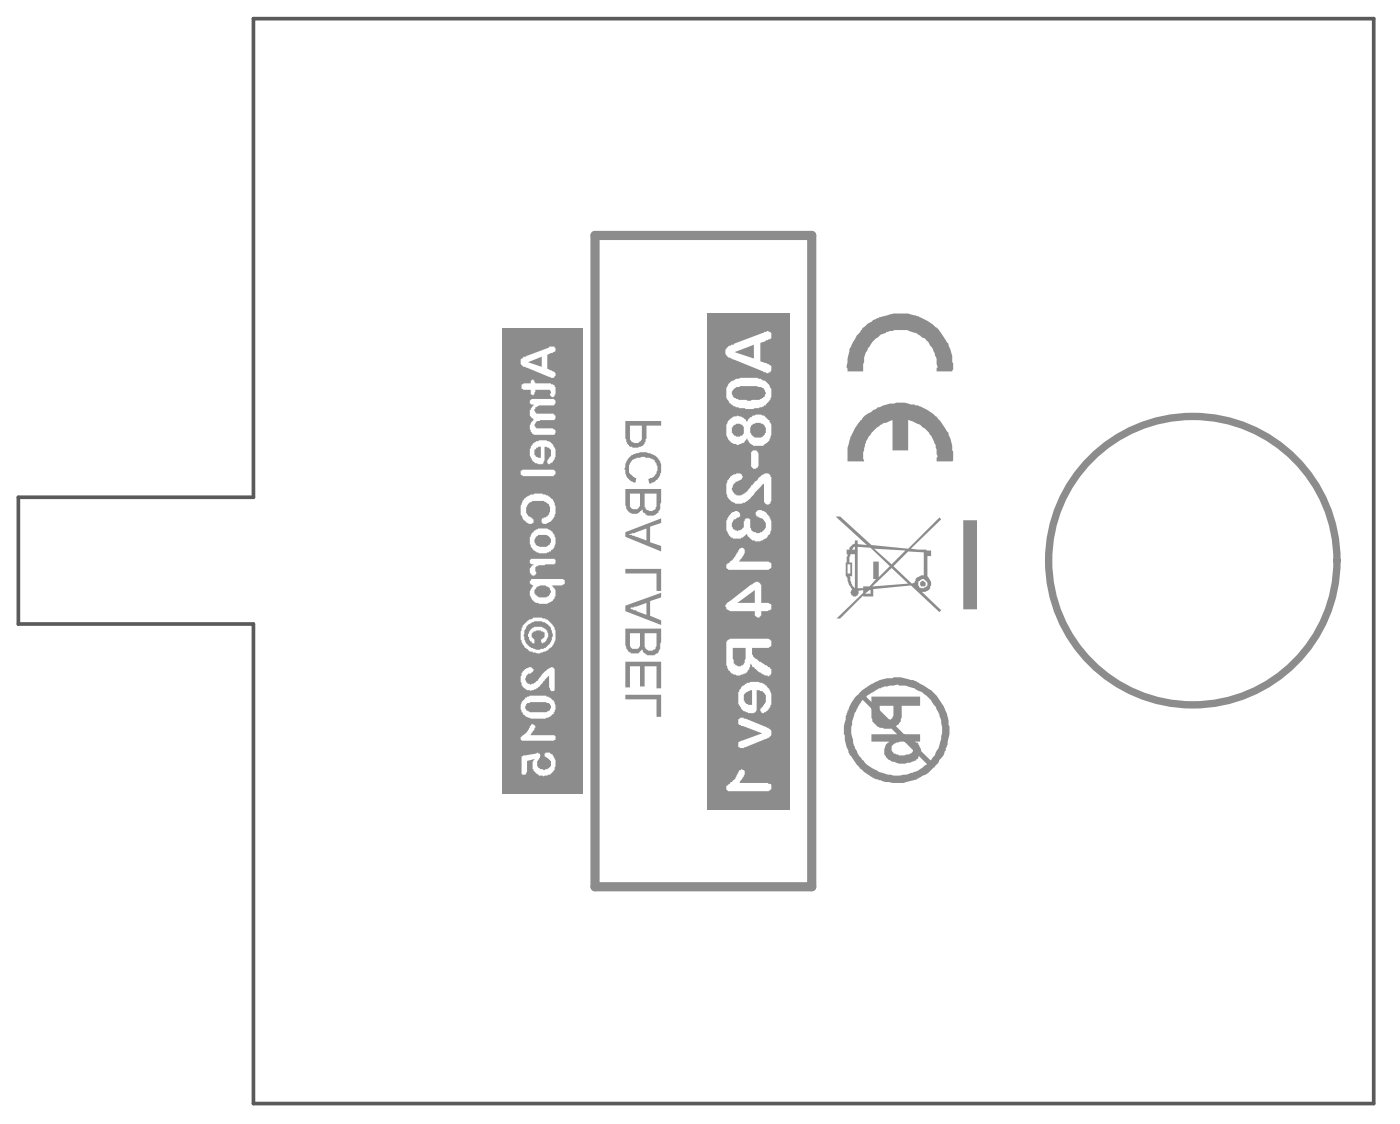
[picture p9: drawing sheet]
<svg xmlns="http://www.w3.org/2000/svg" width="64mm" height="52mm" viewBox="0 0 64 52" stroke-linecap="round" stroke-linejoin="round" font-family="sans-serif">
<path d="M27.3 10.8h9.9v29.8h-9.9z" fill="none" stroke="#8c8c8c" stroke-width=".42"/>
<g fill="#8c8c8c">
<path d="M40 33.6v.4h.8a.54 .54 0 0 0-.2 .6 .54 .54 0 0 0 .5 .4 .92 .92 0 0 0 1.1-.5l-.1-.4-.2-.1h.3v-.4zM40.9 34.2a.61 .61 0 0 1 1 .1 .6 .6 0 0 1-1 .1zM40 31.9v.7a.71 .71 0 0 0 .7 .8 .71 .71 0 0 0 .7-.8v-.3h.8v-.4zM40.3 32.3h.7v.2a.35 .35 0 0 1-.3 .5 .35 .35 0 0 1-.4-.5zM38.7 33.5a2.42 2.42 0 0 0 4.8 0 2.42 2.42 0 0 0-4.8 0zM39.1 33.5a2.07 2.07 0 0 1 4.1 0 2.07 2.07 0 0 1-4.1 0zM39.4 31.9l3.3 3.3 .1-.2-3.2-3.2z"/>
<path d="M39.5 19.3a2.47 2.47 0 0 0-.6 1.8h.7a1.63 1.63 0 0 1 1.3-1.8v1.3h.7v-1.3a1.69 1.69 0 0 1 1.4 1.8h.7a2.42 2.42 0 0 0-1.4-2.5 2.42 2.42 0 0 0-2.8 .7zM39.5 15a2.34 2.34 0 0 0-.6 2h.7a1.69 1.69 0 0 1 1.7-1.9 1.69 1.69 0 0 1 1.7 1.9h.7a2.43 2.43 0 0 0-1.4-2.4 2.43 2.43 0 0 0-2.8 .4z"/>
<path d="M42.2 26.8a.15 .15 0 0 0 .3 0 .15 .15 0 0 0-.3 0zM38.3 23.7l1.5 1.3-.5-.1v-.1h-.1v.1l-.2 .3h-.2v1.2l.1 .3a.34 .34 0 0 1 .1 .5 .16 .16 0 0 0 .3 .1 .16 .16 0 0 0 0-.2l.3-.1v.2l-1.2 1.1h.1l1.1-1h.4v-.3l1.8-.2 1.3 1.2h.1l-.9-.9a.39 .39 0 0 0 .4-.2 .39 .39 0 0 0-.2-.5v-.9h.2v-.3l-.9-.1 1.4-1.3-.1-.1-1.5 1.4-1.6-.1-1.5-1.3zM38.9 25.9h.1v.4h-.1zM39 25.4h.2v1.6l-.2-.3v-.3h.1v-.6h-.1zM39.1 25.1h.1v.1zM40.1 25.1l1.4 .1-.6 .7zM41 25.9l.6-.6h.8v1.1h-.3l-.2 .3h-.1zM42.1 26.7a.21 .21 0 0 1 .4 0 .21 .21 0 0 1-.4 0zM40 26.9l.9-.9 .7 .7zM39.3 25.1h.6l.9 .8-.5 .5v-.7h-.3v.8h.2l-.3 .4h-.3v.1h-.3zM39.7 27.2l.2-.2v.2zM44.2 23.8v4.1h.6v-4.1z"/>
</g>
<path d="M32.4 14.4h3.8v22.7h-3.8z" fill-rule="evenodd" fill="#8c8c8c"/>
<g fill="#fff">
<path d="M34.4 20.7l.1-.1 .2 .1 .1 .6a.17 .17 0 0 1-.2 .2 .17 .17 0 0 1-.2-.2z"/>
<path d="M33.4 21.9a.36 .36 0 0 1 .7 0l-.1 .1a.36 .36 0 0 0-.4 .3 .36 .36 0 0 0 .3 .4l.3-.1 .4-.5a.67 .67 0 0 1 .7-.4l.1 .2-.1 1.1a.15 .15 0 0 1-.2 .1 .15 .15 0 0 1-.1-.2v-.7l-.3 .3a.84 .84 0 0 1-1.2 .5 .91 .91 0 0 1-.1-1.1z"/>
<path d="M33.5 23.5h.1a.2 .2 0 0 1 .3 0 .2 .2 0 0 1-.2 .3 .29 .29 0 0 0-.1 .4 .29 .29 0 0 0 .4 .1 .29 .29 0 0 0 .1-.4 .18 .18 0 0 1 .3-.1 .18 .18 0 0 1 0 .2 .35 .35 0 0 0 .3 .4 .35 .35 0 0 0 .4-.3 .35 .35 0 0 0-.3-.4 .18 .18 0 0 1-.1-.3 .18 .18 0 0 1 .3 0 .71 .71 0 0 1 .4 .9 .71 .71 0 0 1-1 .4v-.1a.18 .18 0 0 0-.1-.1 .18 .18 0 0 0-.2 .1h-.1a.55 .55 0 0 1-.6-.1 .55 .55 0 0 1-.1-.6z"/>
<path d="M33.9 25.1a.19 .19 0 0 1 .3 .1 .19 .19 0 0 1-.1 .3l-.2 .2h1.3a.19 .19 0 0 1 .2 .2 .19 .19 0 0 1-.3 .2h-1.6a.19 .19 0 0 1-.2-.2 .19 .19 0 0 1 .2-.2l.1-.1z"/>
<path d="M33.9 33l.2-.1 1 .4a.27 .27 0 0 1 .3 .3 .27 .27 0 0 1-.3 .3l-.9 .3a.2 .2 0 0 1-.3 0 .2 .2 0 0 1 .1-.3l1-.3-1.1-.4z"/>
<path d="M33.9 35.3h.1a.18 .18 0 0 1 .2 .1 .18 .18 0 0 1-.1 .2l-.2 .3h1.3a.19 .19 0 0 1 .2 .2 .19 .19 0 0 1-.3 .2h-1.6a.19 .19 0 0 1-.2-.2 .19 .19 0 0 1 .2-.2l.2-.2z"/>
<path d="M33.3 16a.43 .43 0 0 0 .3 .5l1.4 .5a.23 .23 0 0 0 .4-.1 .23 .23 0 0 0-.3-.3h-.2v-.9l.2-.1a.21 .21 0 0 0 .3-.3 .21 .21 0 0 0-.4 0l-1.5 .5zM33.7 16.1l.9-.3v.6z"/>
<path d="M33.4 17.6v.1a.7 .7 0 0 0 0 .7 .7 .7 0 0 0 .8 .3h.3a.74 .74 0 0 0 .8-.3 .74 .74 0 0 0-.1-.8 1.64 1.64 0 0 0-1.7-.1zM33.6 17.9l.3-.2h.4a.61 .61 0 0 1 .8 .4 1.13 1.13 0 0 1-1.1 .2 .34 .34 0 0 1-.4-.4z"/>
<path d="M33.4 19.3v.1a.61 .61 0 0 0 0 .7 .61 .61 0 0 0 .7 .2l.2-.2a.57 .57 0 0 0 .6 .3 .57 .57 0 0 0 .5-.5 .65 .65 0 0 0-.3-.8 .65 .65 0 0 0-.8 .1l-.1 .1a.46 .46 0 0 0-.4-.3 .46 .46 0 0 0-.4 .3zM34.4 19.7a.35 .35 0 0 1 .7 0 .35 .35 0 0 1-.7 0zM33.6 19.7a.3 .3 0 0 1 .6 0 .3 .3 0 0 1-.6 0z"/>
<path d="M33.3 27.7v.2l.2 .1h1.1a.18 .18 0 0 0 .2 .3 .18 .18 0 0 0 .1-.3h.3a.19 .19 0 0 0 .2-.2 .19 .19 0 0 0-.2-.2h-.3v-.6a.25 .25 0 0 0-.2-.3 .25 .25 0 0 0-.3 .1zM33.8 27.6l.8-.6v.6z"/>
<path d="M33.3 29.4v.9a.57 .57 0 0 0 .5 .7 .57 .57 0 0 0 .6-.6l.3 .3a.74 .74 0 0 0 .6 .3l.1-.3-.7-.5-.2-.2v-.3h.6a.21 .21 0 0 0 .3-.2 .21 .21 0 0 0-.3-.2h-1.6zM33.6 29.7h.6v.4a.35 .35 0 0 1-.1 .3 .35 .35 0 0 1-.4 .1l-.1-.3z"/>
<path d="M34 31.5a.69 .69 0 0 0-.1 .8 .69 .69 0 0 0 .8 .3v-1a.44 .44 0 0 1 .4 .4 .44 .44 0 0 1-.2 .5v.1a.51 .51 0 0 0 .5-.7 .8 .8 0 0 0-.6-.6 .8 .8 0 0 0-.8 .2zM34.1 31.8l.4-.2v.7l-.3-.1z"/>
</g>
<g fill="#8c8c8c">
<path d="M28.8 21a.85 .85 0 0 1 1-.3 .85 .85 0 0 1 .5 .9 .67 .67 0 0 1-.5 .6l-.1-.3a.52 .52 0 0 0 .4-.6 .52 .52 0 0 0-.6-.4 .52 .52 0 0 0-.6 .4 .52 .52 0 0 0 .2 .6v.2a.61 .61 0 0 1-.4-.7z"/>
<path d="M28.7 26.1h1.6v1h-.2v-.8h-1.4z"/>
<path d="M28.7 30.3h1.6v1.2h-.2v-1h-.5v1h-.2v-1h-.5v1h-.2z"/>
<path d="M28.7 31.8h1.6v1h-.2v-.8h-1.4z"/>
<path d="M28.7 19.3v.8a.49 .49 0 0 0 .5 .4 .49 .49 0 0 0 .4-.6v-.4h.7v-.2zM28.9 19.5h.5v.4a.29 .29 0 0 1-.2 .4 .29 .29 0 0 1-.3-.4z"/>
<path d="M28.7 22.4v.6a.41 .41 0 0 0 .2 .5 .41 .41 0 0 0 .5-.2 .44 .44 0 0 0 .6 .3 .44 .44 0 0 0 .3-.5v-.7zM28.9 22.6h.5v.4a.26 .26 0 0 1-.3 .3 .26 .26 0 0 1-.2-.3zM29.6 22.6h.5v.4a.29 .29 0 0 1-.3 .4 .29 .29 0 0 1-.2-.4z"/>
<path d="M28.7 24.4v.2l1.6 .7v-.3l-.5-.2v-.7l.5-.1v-.2zM28.8 24.5l.8-.3v.6z"/>
<path d="M28.7 27.8v.2l1.6 .6v-.2l-.5-.2v-.7l.5-.1v-.2zM28.8 27.9l.8-.3v.6z"/>
<path d="M28.7 28.8v.6a.41 .41 0 0 0 .2 .5 .41 .41 0 0 0 .5-.2 .47 .47 0 0 0 .6 .3 .47 .47 0 0 0 .3-.6v-.6zM28.9 29h.5v.4a.25 .25 0 0 1-.3 .3 .25 .25 0 0 1-.2-.3zM29.6 29h.5v.4a.29 .29 0 0 1-.3 .4 .29 .29 0 0 1-.2-.4z"/>
</g>
<path d="M23 15h3.7v21.4h-3.7z" fill-rule="evenodd" fill="#8c8c8c"/>
<g fill="#fff">
<path d="M23.9 17.6l.4-.1a.09 .09 0 0 1 .1-.1 .09 .09 0 0 1 .1 .1l.6 .1a.34 .34 0 0 1 .4 .2 .34 .34 0 0 1-.2 .4l-.1-.1 .1-.1a.14 .14 0 0 0-.1-.1 .14 .14 0 0 0-.1 0h-.5a.11 .11 0 0 1-.1 .2 .11 .11 0 0 1-.2-.1v-.1h-.2a.16 .16 0 0 1-.2-.1 .16 .16 0 0 1 0-.2z"/>
<path d="M24.3 18.4l.1-.1h.9a.15 .15 0 0 1 .2 .1 .15 .15 0 0 1-.2 .2h-.4a.21 .21 0 0 0-.3 .1 .21 .21 0 0 0 .1 .3h.7h.1l-.1 .3h-.5a.25 .25 0 0 0-.3 0 .25 .25 0 0 0 0 .3h.8a.15 .15 0 0 1 .1 .2 .15 .15 0 0 1-.2 .1h-.6a.39 .39 0 0 1-.4-.2 .39 .39 0 0 1 .2-.5 .42 .42 0 0 1 0-.7h-.2z"/>
<path d="M23.9 21.6l1.4-.1a.15 .15 0 0 1 .2 .2 .15 .15 0 0 1-.2 .1h-1.3z"/>
<path d="M24 22.8l.5-.2 .4 .1a.68 .68 0 0 1 .6 .6 .68 .68 0 0 1-.6 .7l-.1-.1 .1-.1a.43 .43 0 0 0 .3-.6 .43 .43 0 0 0-.6-.2 .43 .43 0 0 0-.5 .3 .43 .43 0 0 0 .4 .5 .21 .21 0 0 1-.2 .2 .21 .21 0 0 1-.3-.2 .84 .84 0 0 1 0-1z"/>
<path d="M24.3 25.6h1.2l-.1 .3h-.3a.45 .45 0 0 0-.5 .2 .16 .16 0 0 1-.1 .2 .16 .16 0 0 1-.2 0 .16 .16 0 0 1 0-.2l.2-.2a.14 .14 0 0 1-.2-.1 .14 .14 0 0 1 0-.2z"/>
<path d="M23.9 30.8a.39 .39 0 0 1 .6-.1l-.1 .1a.27 .27 0 0 0-.2 .5 .27 .27 0 0 0 .4-.1l.2-.3a.45 .45 0 0 1 .6-.2v.9a.14 .14 0 0 1-.1 .1 .14 .14 0 0 1-.1-.2v-.5l-.4 .3a.51 .51 0 0 1-.6 .3 .51 .51 0 0 1-.3-.6z"/>
<path d="M24.3 33.3a.12 .12 0 0 1 .2-.1 .12 .12 0 0 1 0 .2l-.2 .3h1.2a.15 .15 0 0 1 0 .2 .15 .15 0 0 1-.2 0h-1.3a.15 .15 0 0 1-.1-.1 .15 .15 0 0 1 .1-.2z"/>
<path d="M23.9 34.7l.7-.2a.24 .24 0 0 1 .2 .2 .24 .24 0 0 1-.2 .2 .31 .31 0 0 0 .4 .4 .31 .31 0 0 0 .2-.4l-.1-.2a.16 .16 0 0 1-.1-.1 .16 .16 0 0 1 .1-.2 .16 .16 0 0 1 .2 .1 .55 .55 0 0 1 0 .9 .55 .55 0 0 1-.9-.3l.1-.3-.3 .1v.5a.13 .13 0 0 1-.2 .1 .13 .13 0 0 1-.1-.1z"/>
<path d="M23.9 16.5v.2l.1 .1 1.2 .5a.18 .18 0 0 0 .3-.1 .18 .18 0 0 0-.2-.2l-.2-.1v-.6l.2-.1a.16 .16 0 0 0 .2-.2 .16 .16 0 0 0-.3-.1l-1.2 .4zM24.2 16.6l.6-.3v.5z"/>
<path d="M24.4 20.4l-.1 .2a.49 .49 0 0 0 .1 .5 .49 .49 0 0 0 .5 .1l.1-.7a.33 .33 0 0 1 .3 .2 .33 .33 0 0 1-.2 .4 .11 .11 0 0 0 .1 .2 .11 .11 0 0 0 .1-.1 .61 .61 0 0 0 0-.9 .61 .61 0 0 0-.9 .1zM24.5 20.6l.3-.1v.5l-.3-.1z"/>
<path d="M24.3 24.8a.6 .6 0 0 0 1.2 0 .6 .6 0 0 0-1.2 0zM24.6 24.6h.1a.34 .34 0 0 1 .4-.1 .34 .34 0 0 1 .1 .4 .41 .41 0 0 1-.4 .2 .41 .41 0 0 1-.3-.4z"/>
<path d="M24.3 26.6v.1l.2 .1a.49 .49 0 0 0-.1 .6 .49 .49 0 0 0 .6 .3 .45 .45 0 0 0 .5-.3 .45 .45 0 0 0-.2-.6h.4a.15 .15 0 0 0 .2-.1 .15 .15 0 0 0-.2-.2h-1.3zM24.6 26.9a.35 .35 0 0 1 .5-.1 .35 .35 0 0 1 0 .5 .39 .39 0 0 1-.4 .1 .39 .39 0 0 1-.2-.4z"/>
<path d="M24.3 28.9a.39 .39 0 0 0 .2 .6v-.2a.27 .27 0 0 1 0-.4 .27 .27 0 0 1 .4 0l.1 .1v.2l-.2 .1v.2a.42 .42 0 0 0 .2-.7 .42 .42 0 0 0-.7 0zM23.9 29.1a.81 .81 0 0 0 1.6 0 .81 .81 0 0 0-1.6 0zM24 29.1a.66 .66 0 0 1 1.3 0 .66 .66 0 0 1-1.3 0z"/>
<path d="M24.1 32a.57 .57 0 0 0-.1 .7 .57 .57 0 0 0 .7 .2 .56 .56 0 0 0 .6-.1 .56 .56 0 0 0 .1-.7 1.35 1.35 0 0 0-1.2-.2zM24.1 32.3l.6-.1a.44 .44 0 0 1 .6 .2 .54 .54 0 0 1-.7 .2 .3 .3 0 0 1-.4 0 .3 .3 0 0 1-.1-.3z"/>
</g>
<circle cx="54.7" cy="25.7" r="6.6" fill="none" stroke="#8c8c8c" stroke-width=".34"/>
<path d="M11.6 .9h51.4v49.7h-51.4v-22h-10.8v-5.8h10.8z" fill="none" stroke="#000" stroke-width=".05"/>
<path d="M11.6 .9h51.4v49.7h-51.4v-22h-10.8v-5.8h10.8z" fill="none" stroke="#5a5a5a" stroke-width=".17"/>
</svg>
